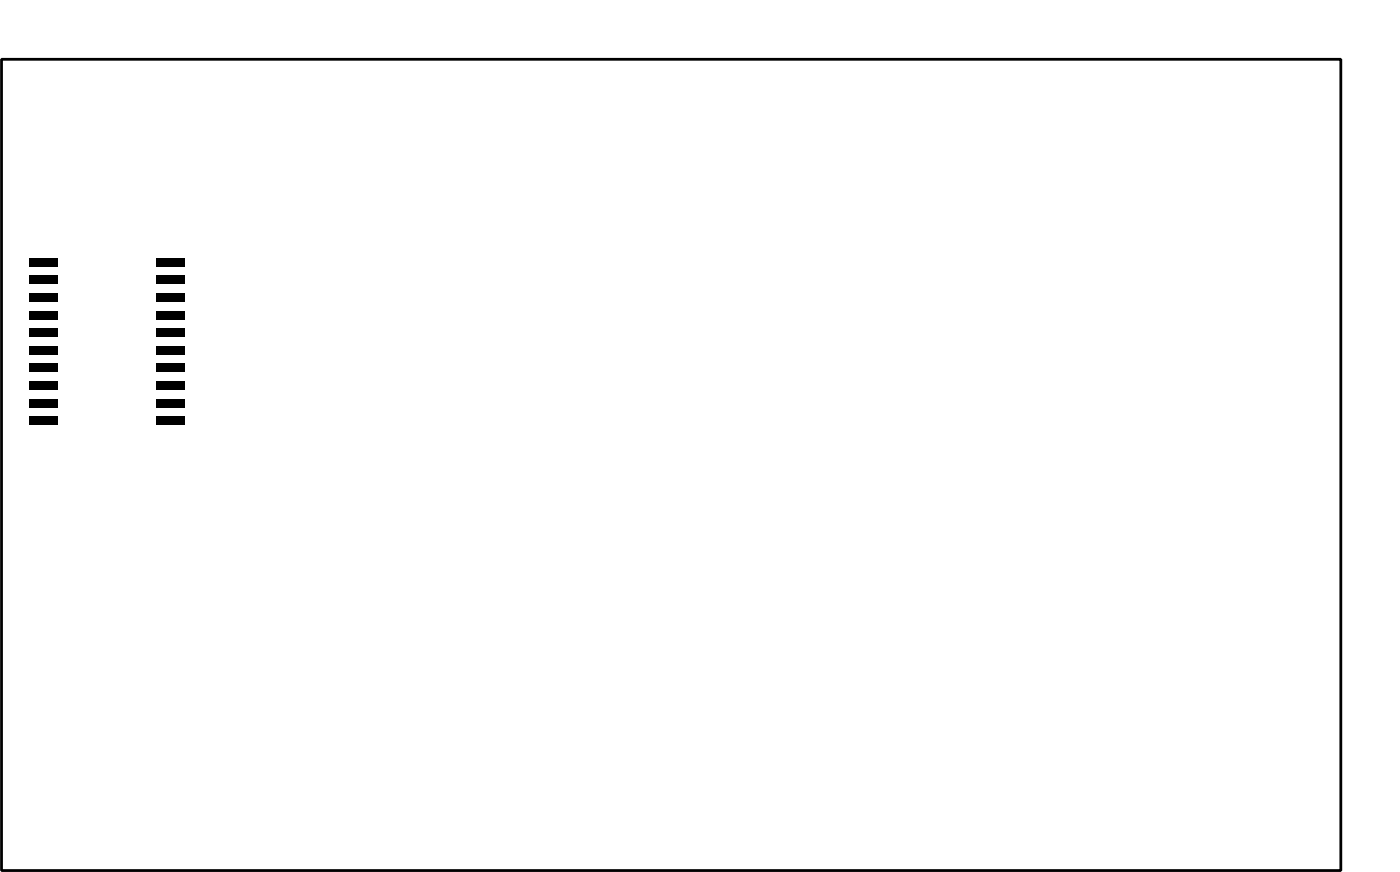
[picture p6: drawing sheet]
<svg xmlns="http://www.w3.org/2000/svg" width="101mm" height="63mm" viewBox="0 0 101 63" stroke-linecap="round" stroke-linejoin="round" font-family="sans-serif">
<g fill="#000">
<path d="M2.1 18.6h2.1v.6h-2.1zM2.1 19.8h2.1v.7h-2.1zM11.3 19.8h2v.7h-2zM11.3 18.6h2v.6h-2zM2.1 21.1h2.1v.6h-2.1zM2.1 22.4h2.1v.6h-2.1zM2.1 23.6h2.1v.7h-2.1zM2.1 24.9h2.1v.6h-2.1zM2.1 26.2h2.1v.6h-2.1zM2.1 27.4h2.1v.7h-2.1zM2.1 28.7h2.1v.7h-2.1zM2.1 30h2.1v.6h-2.1z"/>
<path d="M11.3 30h2v.6h-2zM11.3 28.7h2v.7h-2zM11.3 27.4h2v.7h-2zM11.3 26.2h2v.6h-2zM11.3 24.9h2v.6h-2zM11.3 23.6h2v.7h-2zM11.3 22.4h2v.6h-2zM11.3 21.1h2v.6h-2z"/>
</g>
<path d="M.1 4.3h96.5v58.4h-96.5z" fill="none" stroke="#000" stroke-width=".2"/>
</svg>
